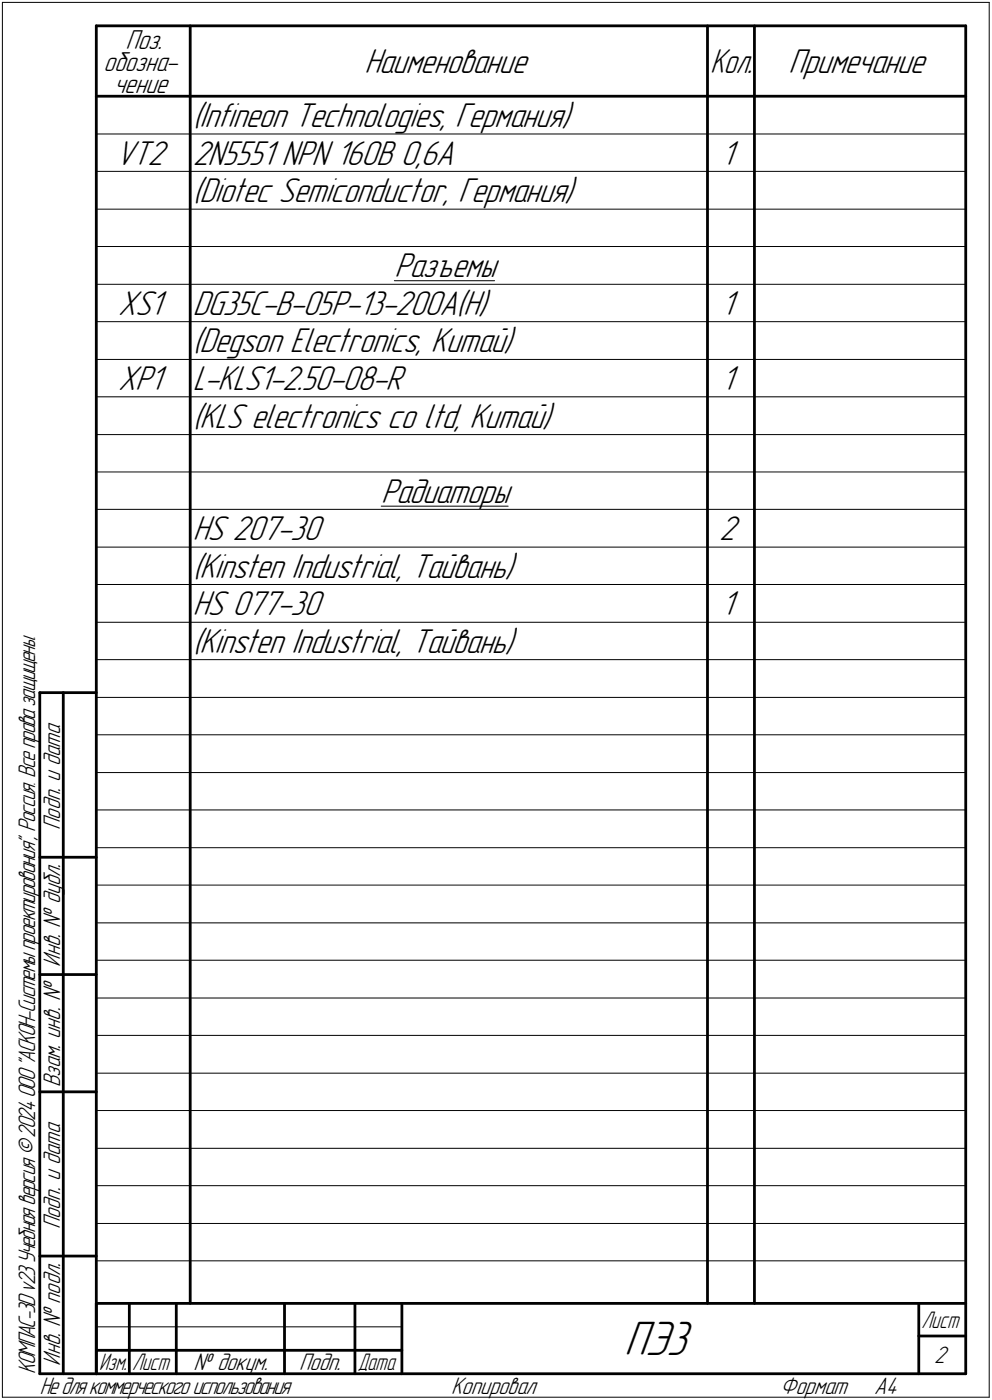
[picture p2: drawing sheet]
<svg xmlns="http://www.w3.org/2000/svg" width="211mm" height="298mm" viewBox="0 0 211 298" stroke-linecap="round" stroke-linejoin="round" font-family="sans-serif">
<defs><g id="words">
<text font-size="10.9" x="132.8" y="288.5">ПЭ3</text>
<g font-size="7.8">
<text x="77.5" y="15.5">Наименование</text>
<text x="167.8" y="15.5">Примечание</text>
<text x="41" y="27">(</text>
<text x="42.5" y="27">Infineon Technologies, Германия)</text>
<text x="24.6" y="35">VT2</text>
<text x="41" y="35">2N5551 NPN 160В 0,6А</text>
<text x="153.5" y="35">1</text>
<text x="41" y="43">(</text>
<text x="42.5" y="43">Diotec Semiconductor, Германия)</text>
<text x="83.9" y="59">Разъемы</text>
<text x="25.2" y="67">XS1</text>
<text x="41" y="67">DG35C-B-05P-13-200A(H)</text>
<text x="153.5" y="67">1</text>
<text x="41" y="75">(</text>
<text x="42.5" y="75">Degson Electronics, Китай)</text>
<text x="25.2" y="83">XP1</text>
<text x="41" y="83">L-KLS1-2.50-08-R</text>
<text x="153.5" y="83">1</text>
<text x="41" y="91">(</text>
<text x="42.5" y="91">KLS electronics co ltd, Китай)</text>
<text x="81.1" y="107">Радиаторы</text>
<text x="41" y="115">HS 207-30</text>
<text x="153" y="115">2</text>
<text x="41" y="123">(</text>
<text x="42.5" y="123">Kinsten Industrial, Тайвань)</text>
<text x="41" y="131">HS 077-30</text>
<text x="153.5" y="131">1</text>
<text x="41" y="139">(</text>
<text x="42.5" y="139">Kinsten Industrial, Тайвань)</text>
</g>
<text font-size="7.7" x="151.1" y="15.5">Кол.</text>
<g font-size="6.2">
<text x="26.7" y="10.5">Поз.</text>
<text x="22" y="15.1">обозна-</text>
<text x="24.2" y="19.8">чение</text>
</g>
<g font-size="5.4">
<text x="12.8" y="176.7" transform="rotate(-90 12.8 176.7)">Подп. и дата</text>
<text x="12.8" y="205.8" transform="rotate(-90 12.8 205.8)">Инв. ! дубл.</text>
<text x="12.8" y="231.6" transform="rotate(-90 12.8 231.6)">Взам. инв. !</text>
<text x="12.8" y="261.7" transform="rotate(-90 12.8 261.7)">Подп. и дата</text>
<text x="7.5" y="292.5" transform="rotate(-90 7.5 292.5)">КОМПАС-3Dv23Учебнаяверсия©2024ООО&quot;АСКОН-Системыпроектирования&quot;, Россия. Всеправазащищены.</text>
<text x="12.8" y="290.8" transform="rotate(-90 12.8 290.8)">Инв. ! подл.</text>
<text x="41.2" y="291.8">! докум.</text>
<text x="63.6" y="291.8">Подп.</text>
<text x="198.8" y="290.3">2</text>
<text x="8.5" y="296.7">Недлякоммерческогоиспользования</text>
<text x="96" y="296.8">Копировал</text>
<text x="166" y="296.8">Формат</text>
<text x="186" y="296.8">A4</text>
</g>
<g font-size="5.3">
<text x="196.1" y="282.8">Лист</text>
<text x="21.1" y="291.8">Изм.</text>
<text x="28.1" y="291.8">Лист</text>
<text x="76.1" y="291.8">Дата</text>
</g>
</g></defs>
<g fill="none" stroke="#000" stroke-width=".21">
<path d="M.5 .5v297zM.5 .5h210zM210.5 .5v297zM20.5 28.5h185zM20.5 36.5h185zM20.5 44.5h185zM20.5 52.5h185zM83.9 59.8h21.3zM20.5 60.5h185zM20.5 68.5h185zM20.5 76.5h185zM20.5 84.5h185z"/>
<path d="M20.5 92.5h185zM20.5 100.5h185zM20.5 108.5h185zM20.5 116.5h185zM81.1 107.8h27zM20.5 124.5h185zM20.5 132.5h185zM20.5 140.5h185zM20.5 148.5h185zM20.5 156.5h185zM20.5 164.5h185zM20.5 172.5h185z"/>
<path d="M20.5 180.5h185zM20.5 188.5h185zM20.5 196.5h185zM20.5 204.5h185zM20.5 212.5h185zM20.5 220.5h185zM20.5 228.5h185zM20.5 236.5h185zM20.5 244.5h185zM20.5 252.5h185zM20.5 260.5h185zM20.5 268.5h185z"/>
<path d="M.5 297.5h210zM20.5 282.5h65z"/>
</g>
<g fill="none" stroke="#000" stroke-width=".59">
<path d="M20.5 5.5v287zM20.5 5.5h185zM40.5 5.5v272zM150.5 5.5v272zM160.5 5.5v272zM205.5 5.5v287zM20.5 20.5h185zM8.5 147.5v145zM8.5 147.5h12zM13.5 147.5v145zM8.5 182.5h12zM8.5 207.5h12z"/>
<path d="M8.5 232.5h12zM8.5 267.5h12zM20.5 277.5h185zM20.5 277.5v15zM27.5 277.5v15zM37.5 277.5v15zM60.5 277.5v15zM75.5 277.5v15zM85.5 277.5v15zM195.5 277.5v15zM8.5 292.5h12zM20.5 292.5h185z"/>
<path d="M20.5 287.5h7zM27.5 287.5h10zM37.5 287.5h23zM60.5 287.5h15zM75.5 287.5h10zM195.5 284.5h10z"/>
</g>
<use href="#words"/>
</svg>
